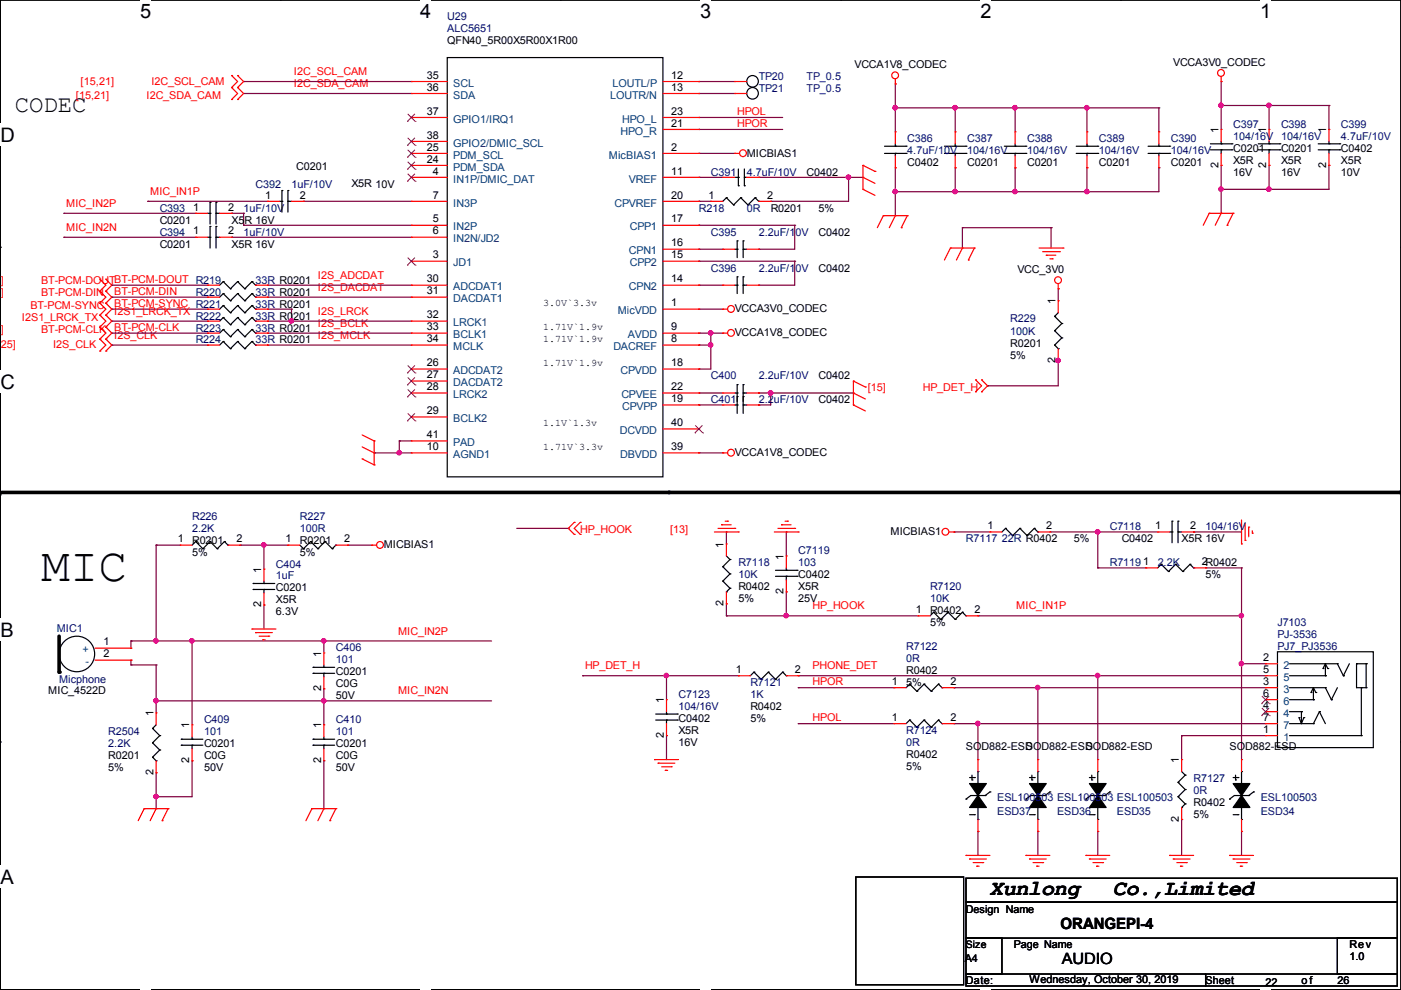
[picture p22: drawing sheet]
<svg xmlns="http://www.w3.org/2000/svg" width="297mm" height="210mm" viewBox="0 0 297 210" stroke-linecap="round" stroke-linejoin="round" font-family="sans-serif">
<defs><g id="words">
<text font-size="10.2" x="8.7" y="123.2">MIC</text>
<text font-size="5.1" x="3.1" y="23.7">CODEC</text>
<g font-size="4.6">
<text x="209.9" y="189.8">Xunlong</text>
<text x="236" y="189.8">Co.,Limited</text>
</g>
<g font-size="4.2">
<text x="29.7" y="3.9">5</text>
<text x="89.1" y="3.9">4</text>
<text x="148.4" y="3.9">3</text>
<text x="207.9" y="3.9">2</text>
<text x="267.2" y="3.9">1</text>
<text x=".1" y="30.1">D</text>
<text x=".1" y="82.5">C</text>
<text x=".1" y="135">B</text>
<text x=".1" y="187.4">A</text>
</g>
<g font-size="3.3">
<text x="224.9" y="196.9">ORANGEPI-4</text>
<text x="225.1" y="204.4">AUDIO</text>
</g>
<g font-size="2.3" fill="#00007f">
<text x="94.8" y="4.2">U29</text>
<text x="94.8" y="6.8">ALC5651</text>
<text x="160.9" y="16.9">TP20</text>
<text x="171" y="16.9">TP_0.5</text>
<text x="160.9" y="19.5">TP21</text>
<text x="171" y="19.5">TP_0.5</text>
<text x="261.5" y="27.1">C397</text>
<text x="261.5" y="29.6">104/16V 104/16V</text>
<text x="271.6" y="27.1">C398</text>
<text x="284.3" y="27.1">C399</text>
<text x="284.3" y="29.6">4.7uF/10V</text>
<text x="192.4" y="30.2">C386</text>
<text x="192.4" y="32.7">4.7uF/10V</text>
<text x="205.1" y="30.2">C387</text>
<text x="205.1" y="32.7">104/16V</text>
<text x="217.8" y="30.2">C388</text>
<text x="217.8" y="32.7">104/16V</text>
<text x="233" y="30.2">C389</text>
<text x="233" y="32.7">104/16V</text>
<text x="248.2" y="30.2">C390</text>
<text x="248.2" y="32.7">104/16V</text>
<text x="54.2" y="39.8">C392</text>
<text x="61.8" y="39.8">1uF/10V</text>
<text x="150.7" y="37.3">C391</text>
<text x="158.3" y="37.3">4.7uF/10V</text>
<text x="33.9" y="44.9">C393</text>
<text x="51.6" y="44.9">1uF/10V</text>
<text x="148.2" y="44.9">R218</text>
<text x="158.3" y="44.9">0R</text>
<text x="33.9" y="50">C394</text>
<text x="51.6" y="50">1uF/10V</text>
<text x="150.7" y="50">C395</text>
<text x="160.9" y="50">2.2uF/10V</text>
<text x="150.7" y="57.6">C396</text>
<text x="160.9" y="57.6">2.2uF/10V</text>
<text x="41.5" y="62.7">R220</text>
<text x="54.2" y="60.1">33R R0201</text>
<text x="54.2" y="62.7">33R R0201</text>
<text x="54.2" y="65.2">33R R0201</text>
<text x="41.5" y="70.3">R223</text>
<text x="41.5" y="67.7">R222</text>
<text x="54.2" y="70.3">33R R0201</text>
<text x="54.2" y="67.7">33R R0201</text>
<text x="214.2" y="68.3">R229</text>
<text x="214.2" y="71">100K</text>
<text x="41.5" y="72.8">R224</text>
<text x="54.2" y="72.8">33R R0201</text>
<text x="150.7" y="80.4">C400</text>
<text x="160.9" y="80.4">2.2uF/10V</text>
<text x="150.7" y="85.5">C401</text>
<text x="160.9" y="85.5">2.2uF/10V</text>
<text x="40.7" y="110.2">R226</text>
<text x="40.7" y="112.7">2.2K</text>
<text x="63.6" y="110.2">R227</text>
<text x="63.6" y="112.7">100R</text>
<text x="235.3" y="112.5">C7118</text>
<text x="255.6" y="112.5">104/16V</text>
<text x="169.2" y="117.5">C7119</text>
<text x="204.8" y="115">R7117 22R R0402</text>
<text x="58.5" y="120.3">C404</text>
<text x="58.5" y="122.9">1uF</text>
<text x="156.5" y="120.1">R7118</text>
<text x="156.5" y="122.6">10K</text>
<text x="169.2" y="120.1">103</text>
<text x="197.2" y="125.2">R7120</text>
<text x="235.3" y="120.1">R7119</text>
<text x="245.4" y="120.1">2.2K</text>
<text x="197.2" y="127.7">10K</text>
<text x="12" y="134">MIC1</text>
<text x="192.1" y="137.9">R7122</text>
<text x="270.8" y="132.8">J7103</text>
<text x="270.8" y="135.3">PJ-3536</text>
<text x="270.8" y="137.9">PJ7_PJ3536</text>
<text x="71.2" y="138.1">C406</text>
<text x="71.2" y="140.6">101</text>
<text x="192.1" y="140.4">0R</text>
<text x="12.5" y="144.7">Micphone</text>
<text x="143.8" y="148">C7123</text>
<text x="159.1" y="145.5">R7121</text>
<text x="159.1" y="148">1K</text>
<text x="22.9" y="155.9">R2504</text>
<text x="43.3" y="153.3">C409</text>
<text x="43.3" y="155.9">101</text>
<text x="71.2" y="153.3">C410</text>
<text x="71.2" y="155.9">101</text>
<text x="143.8" y="150.6">104/16V</text>
<text x="192.1" y="155.6">R7124</text>
<text x="22.9" y="158.4">2.2K</text>
<text x="192.1" y="158.2">0R</text>
<text x="253.1" y="165.8">R7127</text>
<text x="211.4" y="172.9">ESD37</text>
<text x="211.4" y="169.9">ESL100503 ESL100503 ESL100503</text>
<text x="224.1" y="172.9">ESD36</text>
<text x="236.8" y="172.9">ESD35</text>
<text x="253.1" y="168.3">0R</text>
<text x="267.3" y="172.9">ESD34</text>
<text x="267.3" y="169.9">ESL100503</text>
</g>
<g font-size="2.3">
<text x="94.8" y="9.3">QFN40_5R00X5R00X1R00</text>
<text x="90.5" y="16.7">35</text>
<text x="142.3" y="16.7">12</text>
<text x="181.2" y="14.4">VCCA1V8_CODEC</text>
<text x="248.8" y="13.9">VCCA3V0_CODEC</text>
<text x="90.5" y="19.2">36</text>
<text x="142.3" y="19.2">13</text>
<text x="90.5" y="24.3">37</text>
<text x="90.5" y="29.4">38</text>
<text x="142.3" y="26.9">21</text>
<text x="142.3" y="24.3">23</text>
<text x="258.3" y="28.2" transform="rotate(-90 258.3 28.2)">1</text>
<text x="268.5" y="28.2" transform="rotate(-90 268.5 28.2)">1</text>
<text x="281.2" y="28.2" transform="rotate(-90 281.2 28.2)">1</text>
<text x="62.8" y="36">C0201</text>
<text x="90.5" y="34.5">24</text>
<text x="90.5" y="31.9">25</text>
<text x="142.3" y="31.9">2</text>
<text x="158.3" y="33.2">MICBIAS1</text>
<text x="192.4" y="35.2">C0402</text>
<text x="205.1" y="35.2">C0201</text>
<text x="217.8" y="35.2">C0201</text>
<text x="233" y="35.2">C0201</text>
<text x="248.2" y="35.2">C0201</text>
<text x="258.3" y="35.6" transform="rotate(-90 258.3 35.6)">2</text>
<text x="261.5" y="32.2">C0201</text>
<text x="261.5" y="34.7">X5R</text>
<text x="268.5" y="35.6" transform="rotate(-90 268.5 35.6)">2</text>
<text x="271.6" y="32.2">C0201</text>
<text x="271.6" y="34.7">X5R</text>
<text x="281.2" y="35.6" transform="rotate(-90 281.2 35.6)">2</text>
<text x="284.3" y="32.2">C0402</text>
<text x="284.3" y="34.7">X5R</text>
<text x="74.5" y="39.6">X5R 10V</text>
<text x="91.8" y="37">4</text>
<text x="142.3" y="37">11</text>
<text x="171" y="37.3">C0402</text>
<text x="261.5" y="37.3">16V</text>
<text x="271.6" y="37.3">16V</text>
<text x="284.3" y="37.3">10V</text>
<text x="33.9" y="47.4">C0201</text>
<text x="41" y="44.6">1</text>
<text x="48.3" y="44.6">2</text>
<text x="49.1" y="47.4">X5R 16V</text>
<text x="56.2" y="42.1">1</text>
<text x="63.6" y="42.1">2</text>
<text x="91.8" y="47.2">5</text>
<text x="91.8" y="42.1">7</text>
<text x="142.3" y="47.2">17</text>
<text x="142.3" y="42.1">20</text>
<text x="150.2" y="42.1">1</text>
<text x="162.6" y="42.1">2</text>
<text x="163.4" y="44.9">R0201</text>
<text x="173.6" y="44.9">5%</text>
<text x="33.9" y="52.5">C0201</text>
<text x="41" y="49.7">1</text>
<text x="48.3" y="49.7">2</text>
<text x="49.1" y="52.5">X5R 16V</text>
<text x="91.8" y="49.7">6</text>
<text x="142.3" y="52.3">16</text>
<text x="173.6" y="50">C0402</text>
<text x="90.5" y="59.9">30</text>
<text x="91.8" y="54.8">3</text>
<text x="142.3" y="59.9">14</text>
<text x="142.3" y="54.8">15</text>
<text x="173.6" y="57.6">C0402</text>
<text x="215.7" y="57.8">VCC_3V0</text>
<text x="90.5" y="62.4">31</text>
<text x="142.3" y="65">1</text>
<text x="223.8" y="64.5" transform="rotate(-90 223.8 64.5)">1</text>
<text x="90.5" y="67.5">32</text>
<text x="90.5" y="70">33</text>
<text x="142.3" y="70">9</text>
<text x="155.8" y="66.2">VCCA3V0_CODEC</text>
<text x="155.8" y="71.3">VCCA1V8_CODEC</text>
<text x="90.5" y="77.7">26</text>
<text x="90.5" y="72.6">34</text>
<text x="142.3" y="72.6">8</text>
<text x="142.3" y="77.7">18</text>
<text x="214.2" y="73.6">R0201</text>
<text x="214.2" y="76.1">5%</text>
<text x="223.8" y="77" transform="rotate(-90 223.8 77)">2</text>
<text x="90.5" y="80.2">27</text>
<text x="90.5" y="82.7">28</text>
<text x="142.3" y="82.7">22</text>
<text x="173.6" y="80.4">C0402</text>
<text x="90.5" y="87.8">29</text>
<text x="142.3" y="85.3">19</text>
<text x="173.6" y="85.5">C0402</text>
<text x="90.5" y="95.4">10</text>
<text x="90.5" y="92.9">41</text>
<text x="142.3" y="95.4">39</text>
<text x="142.3" y="90.4">40</text>
<text x="155.8" y="96.7">VCCA1V8_CODEC</text>
<text x="188.8" y="113.5">MICBIAS1</text>
<text x="209.4" y="112.2">1</text>
<text x="221.8" y="112.2">2</text>
<text x="244.9" y="112.2">1</text>
<text x="252.3" y="112.2">2</text>
<text x="37.7" y="115">1</text>
<text x="40.7" y="115.2">R0201</text>
<text x="40.7" y="117.8">5%</text>
<text x="50.1" y="115">2</text>
<text x="60.5" y="115">1</text>
<text x="63.6" y="115.2">R0201</text>
<text x="63.6" y="117.8">5%</text>
<text x="73" y="115">2</text>
<text x="81.4" y="116.3">MICBIAS1</text>
<text x="153.4" y="116.1" transform="rotate(-90 153.4 116.1)">1</text>
<text x="166.1" y="118.6" transform="rotate(-90 166.1 118.6)">1</text>
<text x="227.7" y="115">5%</text>
<text x="237.8" y="115">C0402</text>
<text x="242.4" y="119.8">1</text>
<text x="250.5" y="115">X5R 16V</text>
<text x="254.8" y="119.8">2R0402</text>
<text x="55.4" y="121.4" transform="rotate(-90 55.4 121.4)">1</text>
<text x="58.5" y="125.4">C0201</text>
<text x="156.5" y="125.2">R0402</text>
<text x="166.1" y="126" transform="rotate(-90 166.1 126)">2</text>
<text x="169.2" y="122.6">C0402</text>
<text x="169.2" y="125.2">X5R</text>
<text x="255.6" y="122.6">5%</text>
<text x="55.4" y="128.8" transform="rotate(-90 55.4 128.8)">2</text>
<text x="58.5" y="127.9">X5R</text>
<text x="58.5" y="130.5">6.3V</text>
<text x="153.4" y="128.5" transform="rotate(-90 153.4 128.5)">2</text>
<text x="156.5" y="127.7">5%</text>
<text x="169.2" y="127.7">25V</text>
<text x="194.1" y="130">1</text>
<text x="197.2" y="130.2">R0402</text>
<text x="206.6" y="130">2</text>
<text x="21.9" y="136.8">1</text>
<text x="197.2" y="132.8">5%</text>
<text x="21.9" y="139.4">2</text>
<text x="68.1" y="139.2" transform="rotate(-90 68.1 139.2)">1</text>
<text x="71.2" y="143.2">C0201</text>
<text x="156" y="142.7">1</text>
<text x="168.5" y="142.7">2</text>
<text x="192.1" y="142.9">R0402</text>
<text x="267.8" y="140.1">2</text>
<text x="267.8" y="142.7">5</text>
<text x="10.2" y="147.2">MIC_4522D</text>
<text x="68.1" y="146.6" transform="rotate(-90 68.1 146.6)">2</text>
<text x="71.2" y="145.7">C0G</text>
<text x="71.2" y="148.3">50V</text>
<text x="140.7" y="149.1" transform="rotate(-90 140.7 149.1)">1</text>
<text x="189.1" y="145.2">1</text>
<text x="192.1" y="145.5">5%</text>
<text x="201.5" y="145.2">2</text>
<text x="267.8" y="145.2">3</text>
<text x="267.8" y="147.8">6</text>
<text x="32.5" y="151.9" transform="rotate(-90 32.5 151.9)">1</text>
<text x="40.1" y="154.4" transform="rotate(-90 40.1 154.4)">1</text>
<text x="68.1" y="154.4" transform="rotate(-90 68.1 154.4)">1</text>
<text x="143.8" y="153.1">C0402</text>
<text x="143.8" y="155.6">X5R</text>
<text x="159.1" y="150.6">R0402</text>
<text x="159.1" y="153.1">5%</text>
<text x="189.1" y="152.8">1</text>
<text x="201.5" y="152.8">2</text>
<text x="267.8" y="155.4">1</text>
<text x="267.8" y="152.8">7</text>
<text x="267.8" y="150.3">4</text>
<text x="22.9" y="161">R0201</text>
<text x="40.1" y="161.8" transform="rotate(-90 40.1 161.8)">2</text>
<text x="43.3" y="158.4">C0201</text>
<text x="43.3" y="161">C0G</text>
<text x="68.1" y="161.8" transform="rotate(-90 68.1 161.8)">2</text>
<text x="71.2" y="158.4">C0201</text>
<text x="71.2" y="161">C0G</text>
<text x="140.7" y="156.5" transform="rotate(-90 140.7 156.5)">2</text>
<text x="143.8" y="158.2">16V</text>
<text x="192.1" y="160.7">R0402</text>
<text x="204.8" y="158.9">SOD882-ESD</text>
<text x="217.5" y="158.9">SOD882-ESD</text>
<text x="230.2" y="158.9">SOD882-ESD</text>
<text x="249.9" y="161.8" transform="rotate(-90 249.9 161.8)">1</text>
<text x="260.7" y="158.9">SOD882-ESD</text>
<text x="22.9" y="163.5">5%</text>
<text x="32.5" y="164.4" transform="rotate(-90 32.5 164.4)">2</text>
<text x="43.3" y="163.5">50V</text>
<text x="71.2" y="163.5">50V</text>
<text x="192.1" y="163.3">5%</text>
<text x="253.1" y="170.9">R0402</text>
<text x="253.1" y="173.4">5%</text>
<text x="249.9" y="174.3" transform="rotate(-90 249.9 174.3)">2</text>
<text x="204.8" y="193.5">Design Name</text>
<text x="204.6" y="203.9">A4</text>
<text x="215" y="201.1">Page Name</text>
<text x="286.1" y="201.1">Rev</text>
<text x="286.1" y="203.6">1.0</text>
<text x="204.8" y="208.7">Date:</text>
<text x="218.3" y="208.5">Wednesday, October 30, 2019</text>
<text x="255.6" y="208.7">Sheet</text>
<text x="268.3" y="209">22</text>
<text x="275.9" y="208.7">o f</text>
<text x="283.5" y="208.7">26</text>
</g>
<g font-size="2.3" fill="#f00">
<text x="17.1" y="18">[15,21]</text>
<text x="32.1" y="18">I2C_SCL_CAM</text>
<text x="62.3" y="15.9">I2C_SCL_CAM</text>
<text x="16.1" y="21">[15,21]</text>
<text x="31.1" y="21">I2C_SDA_CAM</text>
<text x="62.3" y="18.5">I2C_SDA_CAM</text>
<text x="156.3" y="24.4">HPOL</text>
<text x="156.3" y="26.9">HPOR</text>
<text x="31.8" y="41.3">MIC_IN1P</text>
<text x="14.1" y="43.9">MIC_IN2P</text>
<text x="14.1" y="49">MIC_IN2N</text>
<text x="67.4" y="59.1">I2S_ADCDAT</text>
<text x=".2" y="60.1">]</text>
<text x=".2" y="62.7">]</text>
<text x="6.4" y="65.5">BT-PCM-SYNC</text>
<text x="8.7" y="60.1">BT-PCM-DOUTBT-PCM-DOUT R219</text>
<text x="8.7" y="62.7">BT-PCM-DIN</text>
<text x="24.2" y="62.5">BT-PCM-DIN</text>
<text x="24.2" y="65">BT-PCM-SYNC R221</text>
<text x="67.4" y="61.7">I2S_DACDAT</text>
<text x=".2" y="70.5">]</text>
<text x="4.7" y="68">I2S1_LRCK_TX</text>
<text x="8.7" y="70.5">BT-PCM-CLK</text>
<text x="24.2" y="66.7">I2S1_LRCK_TX</text>
<text x="24.2" y="71.8">I2S_CLK</text>
<text x="24.2" y="70.1">BT-PCM-CLK</text>
<text x="67.4" y="71.8">I2S_MCLK</text>
<text x="67.4" y="69.3">I2S_BCLK</text>
<text x="67.4" y="66.7">I2S_LRCK</text>
<text x="-.5" y="73.8">,25]</text>
<text x="11.3" y="73.8">I2S_CLK</text>
<text x="184" y="83">[15]</text>
<text x="195.7" y="83">HP_DET_H</text>
<text x="123" y="113">HP_HOOK</text>
<text x="142.1" y="113">[13]</text>
<text x="172.3" y="129.2">HP_HOOK</text>
<text x="215.5" y="129.2">MIC_IN1P</text>
<text x="84.4" y="134.5">MIC_IN2P</text>
<text x="124" y="141.9">HP_DET_H</text>
<text x="172.3" y="141.9">PHONE_DET</text>
<text x="84.4" y="147.2">MIC_IN2N</text>
<text x="172.3" y="145.3">HPOR</text>
<text x="172.3" y="152.9">HPOL</text>
</g>
<g font-size="2.3" fill="#003f7f">
<text x="96.1" y="18.4">SCL</text>
<text x="96.1" y="20.9">SDA</text>
<text x="129.4" y="20.9">LOUTR/N</text>
<text x="129.9" y="18.4">LOUTL/P</text>
<text x="96.1" y="26">GPIO1/IRQ1</text>
<text x="131.6" y="28.5">HPO_R</text>
<text x="131.9" y="26">HPO_L</text>
<text x="96.1" y="33.6">PDM_SCL</text>
<text x="96.1" y="31.1">GPIO2/DMIC_SCL</text>
<text x="129.1" y="33.6">MicBIAS1</text>
<text x="96.1" y="38.7">IN1P/DMIC_DAT</text>
<text x="96.1" y="36.2">PDM_SDA</text>
<text x="133.3" y="38.7">VREF</text>
<text x="96.1" y="43.8">IN3P</text>
<text x="130.3" y="43.8">CPVREF</text>
<text x="96.1" y="48.9">IN2P</text>
<text x="96.1" y="51.4">IN2N/JD2</text>
<text x="133.3" y="53.9">CPN1</text>
<text x="133.5" y="48.9">CPP1</text>
<text x="96.1" y="56.5">JD1</text>
<text x="133.5" y="56.5">CPP2</text>
<text x="96.1" y="61.6">ADCDAT1</text>
<text x="96.1" y="64.1">DACDAT1</text>
<text x="133.3" y="61.6">CPN2</text>
<text x="96.1" y="69.2">LRCK1</text>
<text x="96.1" y="71.7">BCLK1</text>
<text x="131" y="66.6">MicVDD</text>
<text x="133.1" y="71.7">AVDD</text>
<text x="96.1" y="74.3">MCLK</text>
<text x="130" y="74.3">DACREF</text>
<text x="96.1" y="79.3">ADCDAT2</text>
<text x="96.1" y="81.9">DACDAT2</text>
<text x="131.6" y="79.3">CPVDD</text>
<text x="96.1" y="84.4">LRCK2</text>
<text x="96.1" y="89.5">BCLK2</text>
<text x="131.7" y="84.4">CPVEE</text>
<text x="131.9" y="87">CPVPP</text>
<text x="96.1" y="94.6">PAD</text>
<text x="131.4" y="92">DCVDD</text>
<text x="96.1" y="97.1">AGND1</text>
<text x="131.5" y="97.1">DBVDD</text>
<text x="17.5" y="138.5">+</text>
<text x="18.1" y="141.1">-</text>
<text x="272.1" y="141.8">2</text>
<text x="272.1" y="146.9">3</text>
<text x="272.1" y="144.4">5</text>
<text x="272.1" y="149.5">6</text>
<text x="272.1" y="154.5">7</text>
<text x="272.1" y="152">4</text>
<text x="272.1" y="157.1">1</text>
</g>
<text font-size="2.2" x="204.8" y="201">Size</text>
<g font-size="2.1">
<text x="115.1" y="64.9">3.0V`3.3v</text>
<text x="115.1" y="69.9">1.71V`1.9v</text>
<text x="115.1" y="72.5">1.71V`1.9v</text>
<text x="115.1" y="77.6">1.71V`1.9v</text>
<text x="115.1" y="90.3">1.1V`1.3v</text>
<text x="115.1" y="95.3">1.71V`3.3v</text>
</g>
</g></defs>
<path d="M.1 0h296.9v209.8h-296.9z" fill="none" stroke="#000" stroke-width=".25"/>
<g fill="#fff">
<path d="M29.7 0h2.3v4.8h-2.3z"/>
<path d="M29.7 209.8h2.3v.2h-2.3z"/>
</g>
<path d="M59.4 0h.1M59.4 209.8h.1" fill="none" stroke="#000" stroke-width=".25"/>
<g fill="#fff">
<path d="M89.1 0h2.3v4.8h-2.3z"/>
<path d="M89.1 209.8h2.3v.2h-2.3z"/>
</g>
<path d="M118.8 0h.1M118.8 209.8h.1" fill="none" stroke="#000" stroke-width=".25"/>
<g fill="#fff">
<path d="M148.4 0h2.3v4.8h-2.3z"/>
<path d="M148.4 209.8h2.3v.2h-2.3z"/>
</g>
<path d="M178.2 0h.1M178.2 209.8h.1" fill="none" stroke="#000" stroke-width=".25"/>
<g fill="#fff">
<path d="M207.9 0h2.2v4.8h-2.2z"/>
<path d="M207.9 209.8h2.2v.2h-2.2z"/>
</g>
<path d="M237.6 0h.1M237.6 209.8h.1" fill="none" stroke="#000" stroke-width=".25"/>
<g fill="#fff">
<path d="M267.2 0h2.3v4.8h-2.3z"/>
<path d="M267.2 209.8h2.3v.2h-2.3z"/>
<path d="M.1 26.2h2.9v4.7h-2.9z"/>
<path d="M.1 78.6h2.9v4.7h-2.9z"/>
</g>
<path d="M.1 52.4h.1M297 52.4h.1" fill="none" stroke="#000" stroke-width=".25"/>
<path d="M.1 131.1h2.7v4.7h-2.7z" fill="#fff"/>
<path d="M.1 104.9h.1M297 104.9h.1" fill="none" stroke="#000" stroke-width=".25"/>
<path d="M.1 183.5h2.7v4.7h-2.7z" fill="#fff"/>
<g fill="none" stroke="#000" stroke-width=".25">
<path d="M94.8 12.2h45.7v88.9h-45.7zM155.8 37.6h.7M156.5 39.4h.1M156.5 37.6h.1M156.5 35.8v3.6M157.8 37.6h.1M157.8 39.4h.1M157.8 37.6h.5M157.8 35.8v3.6M187.5 32.5h4.6M187.5 31h4.6M189.8 31h.1"/>
<path d="M189.8 32.5h.1M189.8 30.5v.5M189.8 32.5v.5M192.1 32.5h.1M192.1 31h.1M200.2 32.5h4.6M200.2 31h4.6M202.5 31h.1M202.5 32.5h.1M202.5 30.5v.5M202.5 32.5v.5M204.8 32.5h.1"/>
<path d="M204.8 31h.1M212.9 32.5h4.6M212.9 31h4.6M215.2 31h.1M215.2 32.5h.1M215.2 30.5v.5M215.2 32.5v.5M217.5 32.5h.1M217.5 31h.1M228.2 32.5h4.5M228.2 31h4.5M230.5 31h.1"/>
<path d="M230.5 32.5h.1M230.5 30.5v.5M230.5 32.5v.5M232.7 32.5h.1M232.7 31h.1M243.4 32.5h4.6M243.4 31h4.6M245.7 31h.1M245.7 32.5h.1M245.7 30.5v.5M245.7 32.5v.5M248 32.5h.1"/>
<path d="M248 31h.1M256.6 31.8h4.6M256.6 30.5h4.6M258.9 30.5h.1M258.9 31.8h.1M258.9 30v.5M258.9 31.8v.7M261.2 31.8h.1M261.2 30.5h.1M266.8 31.8h4.6M266.8 30.5h4.6M269.1 30.5h.1"/>
<path d="M269.1 31.8h.1M269.1 30v.5M269.1 31.8v.7M271.4 31.8h.1M271.4 30.5h.1M279.5 31.8h4.6M279.5 30.5h4.6M281.8 30.5h.1M281.8 31.8h.1M281.8 30v.5M281.8 31.8v.7M284.1 31.8h.1"/>
<path d="M284.1 30.5h.1M44 45.2h.5M44 50.3h.5M44.5 45.2h.1M44.5 42.9h.1M44.5 50.3h.1M44.5 48h.1M44.5 42.9v4.6M44.5 48v4.6M45.8 42.9h.1M45.8 45.2h.1M45.8 48h.1"/>
<path d="M45.8 50.3h.1M45.8 45.2h.8M45.8 42.9v4.6M45.8 48v4.6M45.8 50.3h.8M47.3 59.7h.1M47.3 59.7l-.7 .8M47.3 59.7l1.6 1.5M50.4 59.7h.1M50.4 59.7l-1.5 1.5M50.4 59.7l1.5 1.5M53.4 59.7h.1"/>
<path d="M53.4 59.7l-1.5 1.5M53.4 59.7l.8 .8M59.3 42.7h.5M59.8 42.7h.1M59.8 40.4h.1M59.8 40.4v4.6M61 40.4h.1M61 42.7h.1M61 42.7h.8M61 40.4v4.6M154 41.9h.1M154 41.9l-.8 .8"/>
<path d="M154 41.9l1.5 1.5M155.5 43.4h.1M155.8 52.8h.5M156.3 52.8h.1M156.3 51.1h.1M156.3 58.7h.1M156.3 51.1v3.5M156.3 58.7v3.5M157.1 41.9h.1M157.1 41.9l-1.6 1.5M157.1 41.9l1.5 1.5M157.6 51.1h.1"/>
<path d="M157.6 52.8h.1M157.6 58.7h.1M157.6 52.8h.7M157.6 51.1v3.5M157.6 58.7v3.5M158.6 43.4h.1M160.1 41.9h.1M160.1 41.9l-1.5 1.5M160.1 41.9l.8 .8M160.9 42.7h.1M47.3 69.9h.1M47.3 67.3h.1"/>
<path d="M47.3 62.2h.1M47.3 64.8h.1M47.3 72.4h.1M47.3 69.9l-.7 .7M47.3 69.9l1.6 1.5M47.3 67.3l-.7 .8M47.3 67.3l1.6 1.5M47.3 62.2l-.7 .8M47.3 62.2l1.6 1.6M47.3 64.8l-.7 .7M47.3 64.8l1.6 1.5M47.3 72.4l-.7 .8"/>
<path d="M47.3 72.4l1.6 1.5M48.9 71.4h.1M48.9 61.2h.1M48.9 68.8h.1M48.9 63.8h.1M48.9 66.3h.1M48.9 73.9h.1M50.4 69.9h.1M50.4 67.3h.1M50.4 62.2h.1M50.4 64.8h.1M50.4 72.4h.1"/>
<path d="M50.4 69.9l-1.5 1.5M50.4 69.9l1.5 1.5M50.4 67.3l-1.5 1.5M50.4 67.3l1.5 1.5M50.4 62.2l-1.5 1.6M50.4 62.2l1.5 1.6M50.4 64.8l-1.5 1.5M50.4 64.8l1.5 1.5M50.4 72.4l-1.5 1.5M50.4 72.4l1.5 1.5M51.9 71.4h.1M51.9 61.2h.1"/>
<path d="M51.9 68.8h.1M51.9 63.8h.1M51.9 66.3h.1M51.9 73.9h.1M53.4 69.9h.1M53.4 67.3h.1M53.4 62.2h.1M53.4 64.8h.1M53.4 72.4h.1M53.4 69.9l-1.5 1.5M53.4 69.9l.8 .7M53.4 67.3l-1.5 1.5"/>
<path d="M53.4 67.3l.8 .8M53.4 62.2l-1.5 1.6M53.4 62.2l.8 .8M53.4 64.8l-1.5 1.5M53.4 64.8l.8 .7M53.4 72.4l-1.5 1.5M53.4 72.4l.8 .8M54.2 70.6h.1M54.2 60.5h.1M54.2 68.1h.1M54.2 63h.1M54.2 65.5h.1"/>
<path d="M54.2 73.2h.1M155.8 60.5h.5M156.3 60.5h.1M157.6 60.5h.1M157.6 60.5h.7M223.6 67.1h.1M223.6 70.1h.1M223.6 73.2h.1M223.6 67.1l1.5 1.5M223.6 70.1l1.5 1.5M223.6 73.2l.8 .7M224.4 73.9h.1"/>
<path d="M224.4 66.3l-.8 .8M225.1 68.6h.1M225.1 71.6h.1M225.1 68.6l-1.5 1.5M225.1 71.6l-1.5 1.6M155.8 85.9h.5M155.8 83.3h.5M156.3 85.9h.1M156.3 84.1h.1M156.3 83.3h.1M156.3 81.5h.1M156.3 81.5v6.1"/>
<path d="M157.6 84.1h.1M157.6 85.9h.1M157.6 81.5h.1M157.6 83.3h.1M157.6 81.5v6.1M157.6 85.9h.7M157.6 83.3h.7M41.5 114.8h.1M41.5 114.8l-.8 .8M41.5 114.8l1.5 1.5M43 116.3h.1M44.5 114.8h.1"/>
<path d="M44.5 114.8l-1.5 1.5M44.5 114.8l1.6 1.5M46.1 116.3h.1M47.6 114.8h.1M47.6 114.8l-1.5 1.5M47.6 114.8l.7 .8M48.3 115.6h.1M63.6 115.6l.7 .7M64.3 116.3h.1M65.9 114.8h.1M65.9 114.8l-1.6 1.5M65.9 114.8l1.5 1.5"/>
<path d="M67.4 116.3h.1M68.9 114.8h.1M68.9 114.8l-1.5 1.5M68.9 114.8l1.5 1.5M70.4 116.3h.1M71.2 115.6h.1M71.2 115.6l-.8 .7M154 117.9l.8 .7M154.8 118.6h.1M154.8 118.6l-1.6 1.6M213.2 112h.1M213.2 112l-.8 .8"/>
<path d="M213.2 112l1.5 1.6M214.7 113.6h.1M216.2 112h.1M216.2 112l-1.5 1.6M216.2 112l1.6 1.6M217.8 113.6h.1M219.3 112h.1M219.3 112l-1.5 1.6M219.3 112l.7 .8M220 112.8h.1M246.2 119.6h.1M246.2 119.6l-.8 .8"/>
<path d="M246.2 119.6l1.5 1.6M248 112.8h.5M248.5 112.8h.1M248.5 110.5h.1M248.5 110.5v4.6M249.3 119.6h.1M249.3 119.6l-1.6 1.6M249.3 119.6l1.5 1.6M249.8 110.5h.1M249.8 112.8h.1M249.8 112.8h.7M249.8 110.5v4.6"/>
<path d="M252.3 119.6h.1M252.3 119.6l-1.5 1.6M252.3 119.6l.8 .8M53.7 125h.1M53.7 123.7h.1M53.7 125h4.6M53.7 123.7h4.6M56 123.7h.1M56 125h.1M56 123.2v.5M56 125v.7M153.2 120.2h.1"/>
<path d="M153.2 123.2h.1M153.2 120.2l1.6 1.5M153.2 123.2l1.6 1.5M154 125.5h.1M154.8 121.7h.1M154.8 124.7h.1M154.8 121.7l-1.6 1.5M154.8 124.7l-.8 .8M164.4 122.2h4.6M164.4 120.9h4.6M166.7 120.9h.1M166.7 122.2h.1"/>
<path d="M166.7 120.4v.5M166.7 122.2v.8M169 122.2h.1M169 120.9h.1M198 129.8h.1M198 129.8l-.8 .8M198 129.8l1.5 1.5M199.5 131.3h.1M201 129.8h.1M201 129.8l-1.5 1.5M201 129.8l1.5 1.5M202.5 131.3h.1"/>
<path d="M204 129.8h.1M204 129.8l-1.5 1.5M204 129.8l.8 .8M204.8 130.6h.1M247.7 121.2h.1M250.8 121.2h.1M253.1 120.4h.1M270.8 138.2h20.4v20.3h-20.4zM.1 157.3h.1M32.3 154.4h.1M32.3 157.5h.1M32.3 154.4l1.6 1.6"/>
<path d="M32.3 157.5l1.6 1.5M33.1 153.7l-.8 .7M33.9 156h.1M33.9 159h.1M33.9 156l-1.6 1.5M33.9 159l-1.6 1.5M38.4 158h.1M38.4 156.7h.1M38.4 158h4.6M38.4 156.7h4.6M40.7 156.7h.1M40.7 158h.1"/>
<path d="M40.7 156.2v.5M40.7 158v.8M66.4 158h.1M66.4 156.7h.1M66.4 142.8h.1M66.4 141.5h.1M66.4 158h4.6M66.4 156.7h4.6M66.4 142.8h4.6M66.4 141.5h4.6M68.7 156.7h.1M68.7 158h.1"/>
<path d="M68.7 141.5h.1M68.7 142.8h.1M68.7 141v.5M68.7 142.8v.7M68.7 156.2v.5M68.7 158v.8M139 152.7h4.6M139 151.4h4.6M141.3 151.4h.1M141.3 152.7h.1M141.3 150.9v.5M141.3 152.7v.7"/>
<path d="M143.6 152.7h.1M143.6 151.4h.1M159.9 142.5h.1M159.9 142.5l-.8 .8M159.9 142.5l1.5 1.5M161.4 144h.1M162.9 142.5h.1M162.9 142.5l-1.5 1.5M162.9 142.5l1.5 1.5M164.4 144h.1M165.9 142.5h.1M165.9 142.5l-1.5 1.5"/>
<path d="M165.9 142.5l.8 .8M166.7 143.3h.1M192.9 152.7h.1M192.9 145h.1M192.9 152.7l-.8 .7M192.9 152.7l1.5 1.5M192.9 145l-.8 .8M192.9 145l1.5 1.6M194.4 154.2h.1M194.4 146.6h.1M195.9 152.7h.1M195.9 145h.1"/>
<path d="M195.9 152.7l-1.5 1.5M195.9 152.7l1.5 1.5M195.9 145l-1.5 1.6M195.9 145l1.5 1.6M197.4 154.2h.1M197.4 146.6h.1M199 152.7h.1M199 145h.1M199 152.7l-1.6 1.5M199 152.7l.7 .7M199 145l-1.6 1.6M199 145l.7 .8"/>
<path d="M199.7 153.4h.1M199.7 145.8h.1M273.4 153.4h5.1M273.4 150.9h2.5M273.4 148.4h5.1M273.4 145.8h7.6M273.4 143.3h7.6M273.4 140.7h10.1M273.4 156h15.2M275.4 152.2h.1M275.4 152.2l.5 1.2M275.9 150.9h.1"/>
<path d="M275.9 150.9v2.5M276.4 152.2h.1M276.4 152.2l-.5 1.2M278 146.8h.1M278.5 153.4h.1M278.5 148.4h.1M278.5 145.8v2.6M278.5 145.8l-.5 1M278.5 145.8l.5 1M279 146.8h.1M279.7 150.9h.1M279.7 150.9l-1.2 2.5"/>
<path d="M279.7 150.9l1.3 2.5M280.5 141.7h.1M281 145.8h.1M281 143.3h.1M281 145.8l1.3 2.6M281 140.7l-.5 1M281 140.7v2.6M281 140.7l.5 1M281.5 141.7h.1M282.3 148.4h.1M283.5 140.7h.1M283.5 145.8l-1.2 2.6"/>
<path d="M283.5 140.7l1.3 2.6M284.8 143.3h.1M286.1 140.7l-1.3 2.6M287.6 140.7h.1M287.6 140.7v5.1h2M287.6 140.7h2M288.6 156h.1M288.6 145.8h.1M288.6 145.8v10.2M289.6 145.8h.1M289.6 140.7h.1M289.6 140.7v5.1"/>
<path d="M297 157.3h.1M32.3 160.5h.1M32.3 160.5l.8 .8M33.1 161.3h.1M204.8 169.4h.1M205.6 164.9h1M205.6 172.7h1M206.1 166.4h.1M206.1 165.4h.1M206.1 166.4h2.5M206.1 164.4v1M206.6 164.9h.1"/>
<path d="M206.6 172.7h.1M207.3 163.6h.1M207.3 173.8h.1M207.3 163.6v2.5M207.3 171.2v2.6M208.9 168.7h.1M208.9 168.7h-3.1l-1 .7M209.9 167.9h.1M209.9 167.9l-1 .8M217.5 169.4h.1M218.3 164.9h1M218.3 172.7h1"/>
<path d="M218.8 166.4h.1M218.8 165.4h.1M218.8 166.4h2.5M218.8 164.4v1M219.3 164.9h.1M219.3 172.7h.1M220 163.6h.1M220 173.8h.1M220 163.6v2.5M220 171.2v2.6M221.6 168.7h.1M221.6 168.7h-3.1l-1 .7"/>
<path d="M222.6 167.9h.1M222.6 167.9l-1 .8M230.2 169.4h.1M231 164.9h1M231 172.7h1M231.5 166.4h.1M231.5 165.4h.1M231.5 166.4h2.5M231.5 164.4v1M232 164.9h.1M232 172.7h.1M232.7 163.6h.1"/>
<path d="M232.7 173.8h.1M232.7 163.6v2.5M232.7 171.2v2.6M234.3 168.7h.1M234.3 168.7h-3.1l-1 .7M235.3 167.9h.1M235.3 167.9l-1 .8M249.8 165.9h.1M249.8 168.9h.1M249.8 165.9l1.5 1.5M249.8 168.9l1.5 1.5M250.5 171.2h.1"/>
<path d="M250.5 163.6l.8 .8M251.3 164.4h.1M251.3 167.4h.1M251.3 170.4h.1M251.3 164.4l-1.5 1.5M251.3 167.4l-1.5 1.5M251.3 170.4l-.8 .8M260.7 169.4h.1M261.5 164.9h1M261.5 172.7h1M262 166.4h.1M262 165.4h.1"/>
<path d="M262 166.4h2.5M262 164.4v1M262.5 164.9h.1M262.5 172.7h.1M263.2 163.6h.1M263.2 173.8h.1M263.2 163.6v2.5M263.2 171.2v2.6M264.8 168.7h.1M264.8 168.7h-3.1l-1 .7M265.8 167.9h.1M265.8 167.9l-1 .8"/>
<path d="M181.4 185.9h22.9v22.9h-22.9zM204.8 186.2h91.4v5.1h-91.4zM204.8 191.3h91.4v7.6h-91.4zM204.8 198.9h7.6v7.6h-7.6zM283.5 198.9h12.7v7.6h-12.7zM204.8 206.5h50.8v2.6h-50.8zM255.6 206.5h40.6v2.6h-40.6z"/>
<circle cx="159.6" cy="17.2" r="1.23"/>
<circle cx="159.6" cy="19.8" r="1.23"/>
<circle cx="16.3" cy="138.7" r="3.8"/>
</g>
<path d="M.3 104.4h296.5M12.5 134.9v7.6" fill="none" stroke="#000" stroke-width=".76"/>
<g fill="#000">
<circle cx="141.8" cy="104.4" r=".38"/>
<circle cx="296.8" cy="104.4" r=".38"/>
<circle cx="12.5" cy="142.5" r=".38"/>
</g>
<g fill="none" stroke="#7f003f" stroke-width=".25">
<path d="M51.6 19.8h.1M51.6 17.3h.1M51.6 19.8h35.6M51.6 17.3h35.6M148.2 17.3h.1M148.2 19.8h.1M148.2 19.8h7.6M148.2 17.3h7.6M189.8 17.8h.1M189.8 17.8v10.2M258.9 17.3h.1M258.9 17.3v10.1"/>
<path d="M148.2 24.9h.1M148.2 27.4h.1M148.2 32.5h.1M148.2 37.6h.1M148.2 24.9h17.7M148.2 27.4h17.7M148.2 32.5h7.6M148.2 37.6h5M160.9 37.6h.1M160.9 37.6h22.1M179.9 37.6h.1M179.9 37.6v5.1h-16.5"/>
<path d="M189.8 22.9h.1M189.8 35.6h.1M189.8 35.6v10.1M189.8 22.9h55.9M202.5 22.9h.1M202.5 35.6h.1M202.5 22.9v5.1M202.5 35.6v5.1M215.2 35.6h.1M215.2 22.9h.1M215.2 22.9v5.1M215.2 35.6v5.1"/>
<path d="M230.5 35.6h.1M230.5 22.9h.1M230.5 22.9v5.1M230.5 35.6v5.1M245.7 35.6h.1M245.7 22.9h.1M245.7 22.9v5.1M245.7 35.6v5.1h-55.9M258.9 22.4h.1M258.9 35.1h.1M258.9 22.4h22.9M258.9 35.1v10.1"/>
<path d="M269.1 22.4h.1M269.1 35.1h.1M269.1 22.4v5M269.1 35.1v5M281.8 22.4h.1M281.8 35.1h.1M281.8 22.4v5M281.8 35.1v5h-22.9M13.5 45.2h.1M13.5 50.3h.1M13.5 45.2h28M13.5 50.3h28"/>
<path d="M31.3 42.7h.1M31.3 42.7h25.4M49.1 45.2h.1M49.1 50.3h.1M49.1 45.2h2.5M49.1 50.3h38.1M51.6 45.2h.1M51.6 47.8h.1M51.6 45.2v2.6M51.6 47.8h35.6M64.3 42.7h.1M64.3 42.7h22.9"/>
<path d="M148.2 55.4h.1M148.2 52.8h.1M148.2 47.8h.1M148.2 42.7h.1M148.2 47.8h20.3M148.2 55.4h20.3M148.2 52.8h5M148.2 42.7h2.5M160.9 52.8h.1M163.4 42.7h.1M168.5 55.4h.1M168.5 47.8h.1"/>
<path d="M168.5 55.4v5.1h-7.6M168.5 47.8v5h-7.6M189.8 40.7h.1M202.5 40.7h.1M204 48.3h.1M204 48.3h18.8M204 48.3v4.3M215.2 40.7h.1M222.8 48.3h.1M222.8 48.3v4.3M230.5 40.7h.1M258.9 40.1h.1"/>
<path d="M269.1 40.1h.1M23.7 60.5h.1M23.7 63h.1M23.7 65.5h.1M23.7 68.1h.1M23.7 73.2h.1M23.7 70.6h.1M23.7 65.5h20.3M23.7 70.6h20.3M23.7 60.5h20.3M23.7 73.2h20.3M23.7 68.1h20.3"/>
<path d="M23.7 63h20.3M56.7 73.2h.1M56.7 70.6h.1M56.7 63h.1M56.7 60.5h.1M56.7 68.1h.1M56.7 65.5h.1M56.7 65.5h5.1M56.7 70.6h30.5M56.7 60.5h30.5M56.7 73.2h30.5M56.7 68.1h30.5"/>
<path d="M56.7 63h30.5M61.8 68.1h.1M61.8 65.5h.1M61.8 65.5v2.6M148.2 65.5h.1M148.2 70.6h.1M148.2 60.5h.1M148.2 73.2h.1M148.2 78.2h.1M148.2 65.5h5M148.2 70.6h5M148.2 60.5h5"/>
<path d="M148.2 73.2h2.5M150.7 70.6h.1M150.7 73.2h.1M150.7 70.6v7.6h-2.5M160.9 60.5h.1M224.4 61.2h.1M224.4 76.2h.1M224.4 76.5h.1M224.4 61.2v2.6M224.4 76.2v5.6h-15M79.3 96h.1M79.3 96h7.9"/>
<path d="M84.7 93.5h.1M84.7 96h.1M84.7 93.5h2.5M84.7 93.5v2.5M148.2 96h.1M148.2 83.3h.1M148.2 85.9h.1M148.2 96h5M148.2 83.3h5M148.2 85.9h5M160.9 83.3h.1M160.9 85.9h.1"/>
<path d="M160.9 83.3h20M163.4 83.3h.1M163.4 83.3v2.6h-2.5M209.4 81.8h.1M33.1 115.6h.1M33.1 115.6h5.1M33.1 115.6v20.3M50.9 115.6h.1M50.9 115.6h10.1M56 115.6h.1M56 115.6v5.1M73.7 115.6h.1"/>
<path d="M73.7 115.6h5.1M109.6 112h10.9M120.5 112h.1M154 112.8h.1M154 112.8v2.5M166.7 112.8h.1M166.7 112.8v5.1M202.3 112.8h.1M202.3 112.8h7.6M222.6 112.8h22.8M232.7 112.8h.1M232.7 112.8v7.6"/>
<path d="M253.1 112.8h.1M253.1 112.8h10.1M27.8 135.9h.1M27.8 140h.1M27.8 135.9h76.4M27.8 135.9v1.5M27.8 140v1M33.1 135.9h.1M40.7 135.9h.1M40.7 135.9v17.8M56 128.3h.1M56 128.3v5.1"/>
<path d="M68.7 135.9h.1M68.7 135.9v2.5M154 130.6h.1M154 128h.1M154 130.6h40.6M154 128v2.6M166.7 125.5h.1M166.7 130.6h.1M166.7 125.5v5.1M207.3 130.6h.1M207.3 130.6h55.9M232.7 120.4h.1"/>
<path d="M232.7 120.4h10.2M255.6 120.4h.1M255.6 120.4h7.6M263.2 120.4h.1M263.2 130.6h.1M263.2 120.4v40.7M27.8 141h.1M27.8 141h5.3M33.1 148.6h.1M33.1 141h.1M33.1 148.6h71.1M33.1 141v10.1"/>
<path d="M68.7 148.6h.1M68.7 146.1h.1M68.7 146.1v7.6M123.5 143.3h.1M123.5 143.3h33M141.3 156h.1M141.3 143.3h.1M141.3 143.3v5.1M141.3 156v5.1M156.5 143.3h.1M169.2 153.4h.1M169.2 145.8h.1"/>
<path d="M169.2 143.3h.1M169.2 153.4h20.4M169.2 145.8h20.4M169.2 143.3h99.1M202.3 153.4h.1M202.3 145.8h.1M202.3 153.4h66M202.3 145.8h66M207.3 153.4h.1M207.3 153.4v7.7M220 145.8h.1M220 145.8v15.3"/>
<path d="M232.7 143.3h.1M232.7 143.3v17.8M250.5 156h.1M250.5 156v5.1M250.5 156h17.8M263.2 140.7h.1M263.2 140.7h5.1M33.1 168.9h.1M33.1 163.8h.1M33.1 163.8v7.7M40.7 161.3h.1M40.7 161.3v7.6h-7.6"/>
<path d="M68.7 161.3h.1M68.7 161.3v10.2M207.3 176.3h.1M207.3 176.3v5.1M220 176.3h.1M220 176.3v5.1M232.7 176.3h.1M232.7 176.3v5.1M250.5 173.8h.1M250.5 173.8v7.6M263.2 176.3h.1M263.2 176.3v5.1"/>
</g>
<g fill="#f0f" stroke="#f0f" stroke-width=".25">
<circle cx="269" cy="22.3" r=".47"/>
<circle cx="150.7" cy="70.6" r=".47"/>
<circle cx="163.4" cy="83.3" r=".47"/>
<circle cx="179.9" cy="37.6" r=".47"/>
<circle cx="61.8" cy="68" r=".47"/>
<circle cx="84.6" cy="96" r=".47"/>
<circle cx="150.7" cy="73.1" r=".47"/>
<circle cx="189.8" cy="22.8" r=".47"/>
<circle cx="202.5" cy="22.8" r=".47"/>
<circle cx="189.8" cy="40.6" r=".47"/>
<circle cx="230.4" cy="22.8" r=".47"/>
<circle cx="215.2" cy="22.8" r=".47"/>
<circle cx="258.9" cy="22.3" r=".47"/>
<circle cx="40.7" cy="135.9" r=".47"/>
<circle cx="33.1" cy="135.9" r=".47"/>
<circle cx="33.1" cy="148.6" r=".47"/>
<circle cx="68.6" cy="135.9" r=".47"/>
<circle cx="68.6" cy="148.6" r=".47"/>
<circle cx="33.1" cy="168.9" r=".47"/>
<circle cx="55.9" cy="115.5" r=".47"/>
<circle cx="224.3" cy="76.4" r=".47"/>
<circle cx="269" cy="40.1" r=".47"/>
<circle cx="258.9" cy="40.1" r=".47"/>
<circle cx="202.5" cy="40.6" r=".47"/>
<circle cx="230.4" cy="40.6" r=".47"/>
<circle cx="215.2" cy="40.6" r=".47"/>
<circle cx="232.7" cy="112.7" r=".47"/>
<circle cx="263.2" cy="130.5" r=".47"/>
<circle cx="263.2" cy="140.7" r=".47"/>
<circle cx="207.3" cy="153.4" r=".47"/>
<circle cx="220" cy="145.8" r=".47"/>
<circle cx="141.3" cy="143.2" r=".47"/>
<circle cx="166.7" cy="130.5" r=".47"/>
<circle cx="232.7" cy="143.2" r=".47"/>
</g>
<g fill="none" stroke="#f00" stroke-width=".25">
<path d="M49.1 16h.1M49.1 18.6h.1M49.1 16l1.3 1.3-1.3 1.3M49.1 18.6l1.3 1.2-1.3 1.3M50.4 18.6h.1M50.4 16h.1M50.4 16l1.2 1.3-1.2 1.3M50.4 18.6l1.2 1.2-1.2 1.3M87.2 17.3h.1M87.2 19.8h.1M87.2 17.3h7.6M87.2 19.8h7.6"/>
<path d="M140.5 17.3h7.7M140.5 19.8h7.7M148.2 17.3h.1M148.2 19.8h.1M155.8 17.3h.1M155.8 19.8h.1M155.8 17.3h2.5M155.8 19.8h2.5M189.8 17.8h.1M189.8 16.8v1M258.9 17.3h.1M258.9 16.3v1"/>
<path d="M49.1 21.1h.1M50.4 21.1h.1M87.2 37.6h.1M87.2 35.1h.1M87.2 32.5h.1M87.2 24.9h.1M87.2 30h.1M87.2 32.5h7.6M87.2 37.6h7.6M87.2 24.9h7.6M87.2 35.1h7.6M87.2 30h7.6"/>
<path d="M140.5 32.5h7.7M140.5 37.6h7.7M140.5 27.4h7.7M140.5 24.9h7.7M148.2 32.5h.1M148.2 37.6h.1M148.2 27.4h.1M148.2 24.9h.1M153.2 37.6h.1M153.2 37.6h2.6M155.8 32.5h.1M155.8 32.5h1"/>
<path d="M158.3 37.6h2.6M160.9 37.6h.1M183 35.1h.1M183 37.6h.1M183 35.1v5M183 35.1l2.5 1.2M183 37.6l2.5 1.3M185.5 36.3h.1M189.8 28h.1M189.8 35.6h.1M189.8 28v2.5M189.8 33v2.6"/>
<path d="M202.5 28h.1M202.5 35.6h.1M202.5 28v2.5M202.5 33v2.6M215.2 28h.1M215.2 35.6h.1M215.2 28v2.5M215.2 33v2.6M230.5 28h.1M230.5 35.6h.1M230.5 28v2.5M230.5 33v2.6"/>
<path d="M245.7 28h.1M245.7 35.6h.1M245.7 28v2.5M245.7 33v2.6M258.9 27.4h.1M258.9 35.1h.1M258.9 27.4v2.6M258.9 32.5v2.6M269.1 27.4h.1M269.1 35.1h.1M269.1 27.4v2.6M269.1 32.5v2.6"/>
<path d="M281.8 27.4h.1M281.8 35.1h.1M281.8 27.4v2.6M281.8 32.5v2.6M21.2 59.2h.1M21.2 59.2l1.2 1.3-1.2 1.2M22.4 59.2h.1M22.4 59.2l1.3 1.3-1.3 1.2M41.5 45.2h.1M41.5 50.3h.1M41.5 45.2h2.5M41.5 50.3h2.5"/>
<path d="M46.6 45.2h2.5M46.6 50.3h2.5M49.1 45.2h.1M49.1 50.3h.1M56.7 42.7h.1M56.7 42.7h2.6M61.8 42.7h2.5M64.3 42.7h.1M87.2 55.4h.1M87.2 47.8h.1M87.2 50.3h.1M87.2 42.7h.1"/>
<path d="M87.2 55.4h7.6M87.2 47.8h7.6M87.2 50.3h7.6M87.2 42.7h7.6M140.5 52.8h7.7M140.5 55.4h7.7M140.5 47.8h7.7M140.5 42.7h7.7M148.2 55.4h.1M148.2 52.8h.1M148.2 47.8h.1M148.2 42.7h.1"/>
<path d="M150.7 42.7h.1M150.7 42.7h2.5M153.2 52.8h.1M153.2 52.8h2.6M158.3 52.8h2.6M160.9 52.8h.1M160.9 42.7h2.5M163.4 42.7h.1M183 40.1h.1M183 40.1l2.5 1.3M187.3 45.7h.1M187.3 45.7l-1.3 2.6"/>
<path d="M187.3 45.7h5.1M189.8 45.7h.1M189.8 45.7l-1.2 2.6M191.1 48.3h.1M192.4 45.7h.1M192.4 45.7l-1.3 2.6M201.5 52.6h.1M201.5 52.6h5.1M201.5 52.6l-1.3 2.5M204 52.6h.1M204 52.6l-1.2 2.5M205.3 55.1h.1"/>
<path d="M206.6 52.6h.1M206.6 52.6l-1.3 2.5M220.3 52.6h5.1M221.1 53.4h3.5M221.8 54.1h.1M221.8 54.1h2.1M222.6 54.9h.5M223.1 54.9h.1M224.6 53.4h.1M225.4 52.6h.1M256.4 45.2h.1M256.4 45.2l-1.3 2.6"/>
<path d="M256.4 45.2h5.1M258.9 45.2h.1M258.9 45.2l-1.3 2.6M260.2 47.8h.1M261.5 45.2h.1M261.5 45.2l-1.3 2.6M21.2 61.7h.1M21.2 64.3h.1M21.2 66.8h.1M21.2 69.4h.1M21.2 71.9h.1M21.2 74.4h.1"/>
<path d="M21.2 61.7l1.2 1.3-1.2 1.3M21.2 64.3l1.2 1.2-1.2 1.3M21.2 66.8l1.2 1.3-1.2 1.3M21.2 69.4l1.2 1.2-1.2 1.3M21.2 71.9l1.2 1.3-1.2 1.2M22.4 61.7h.1M22.4 64.3h.1M22.4 66.8h.1M22.4 69.4h.1M22.4 71.9h.1M22.4 74.4h.1M22.4 61.7l1.3 1.3-1.3 1.3"/>
<path d="M22.4 64.3l1.3 1.2-1.3 1.3M22.4 66.8l1.3 1.3-1.3 1.3M22.4 69.4l1.3 1.2-1.3 1.3M22.4 71.9l1.3 1.3-1.3 1.2M44 70.6h.1M44 60.5h.1M44 68.1h.1M44 63h.1M44 65.5h.1M44 73.2h.1M44 65.5h2.6M44 70.6h2.6"/>
<path d="M44 60.5h2.6M44 73.2h2.6M44 63h2.6M44 68.1h2.6M54.2 65.5h2.5M54.2 70.6h2.5M54.2 60.5h2.5M54.2 73.2h2.5M54.2 63h2.5M54.2 68.1h2.5M56.7 70.6h.1M56.7 60.5h.1"/>
<path d="M56.7 68.1h.1M56.7 63h.1M56.7 65.5h.1M56.7 73.2h.1M87.2 78.2h.1M87.2 60.5h.1M87.2 63h.1M87.2 68.1h.1M87.2 70.6h.1M87.2 73.2h.1M87.2 70.6h7.6M87.2 60.5h7.6"/>
<path d="M87.2 73.2h7.6M87.2 78.2h7.6M87.2 63h7.6M87.2 68.1h7.6M140.5 65.5h7.7M140.5 70.6h7.7M140.5 60.5h7.7M140.5 73.2h7.7M140.5 78.2h7.7M148.2 65.5h.1M148.2 73.2h.1M148.2 70.6h.1"/>
<path d="M148.2 60.5h.1M148.2 78.2h.1M153.2 65.5h.1M153.2 70.6h.1M153.2 60.5h.1M153.2 65.5h1.1M153.2 70.6h1.1M153.2 60.5h2.6M158.3 60.5h2.6M160.9 60.5h.1M224.4 61.2h.1M224.4 63.8h.1"/>
<path d="M224.4 76.5h.1M224.4 60.2v1M224.4 63.8v2.5M224.4 73.9v2.6M76.8 97.3h.1M76.8 92.2l2.5 1.3M76.8 97.3l2.5 1.3M76.8 94.8l2.5 1.2M79.3 93.5h.1M79.3 98.6h.1M79.3 96h.1M79.3 93.5v5.1"/>
<path d="M87.2 96h.1M87.2 80.8h.1M87.2 83.3h.1M87.2 88.4h.1M87.2 93.5h.1M87.2 96h7.6M87.2 83.3h7.6M87.2 80.8h7.6M87.2 88.4h7.6M87.2 93.5h7.6M140.5 96h7.7M140.5 85.9h7.7"/>
<path d="M140.5 83.3h7.7M140.5 90.9h7.7M148.2 85.9h.1M148.2 83.3h.1M148.2 96h.1M148.2 90.9h.1M153.2 96h.1M153.2 85.9h.1M153.2 83.3h.1M153.2 96h1.1M153.2 85.9h2.6M153.2 83.3h2.6"/>
<path d="M158.3 85.9h2.6M158.3 83.3h2.6M160.9 85.9h.1M160.9 83.3h.1M180.9 85.9h.1M180.9 80.8h.1M180.9 83.3h.1M180.9 85.9l2.6 1.2M180.9 80.8v5.1M180.9 80.8l2.6 1.3M180.9 83.3l2.6 1.3M183.5 82.1h.1"/>
<path d="M206.8 80.5h.1M206.8 83.1h.1M206.8 80.5l1.3 1.3-1.3 1.3M208.1 83.1h.1M208.1 80.5h.1M208.1 80.5l1.3 1.3-1.3 1.3M38.2 115.6h.1M38.2 115.6h2.5M48.3 115.6h2.6M50.9 115.6h.1M61 115.6h.1M61 115.6h2.6"/>
<path d="M71.2 115.6h2.5M73.7 115.6h.1M78.8 115.6h.1M78.8 115.6h1M121.8 113.3h.1M121.8 110.8h.1M121.8 110.8l-1.3 1.2 1.3 1.3M123 110.8h.1M123 113.3h.1M123 110.8l-1.2 1.2 1.2 1.3M151.5 112.8h5M152.2 112h3.6"/>
<path d="M153 111.3h.1M153 111.3h2M153.8 110.5h.5M154 115.3h.1M154 115.3v2.6M154.3 110.5h.1M155.8 112h.1M156.5 112.8h.1M164.2 112.8h5M164.9 112h3.6M165.7 111.3h.1M165.7 111.3h2"/>
<path d="M166.5 110.5h.5M166.7 117.9h.1M166.7 117.9v2.5M167 110.5h.1M168.5 112h.1M169.2 112.8h.1M201.3 112.8h1M202.3 112.8h.1M209.9 112.8h.1M209.9 112.8h2.5M220 112.8h2.6M222.6 112.8h.1"/>
<path d="M245.4 112.8h.1M245.4 112.8h2.6M250.5 112.8h2.6M253.1 112.8h.1M263.2 115.3h.1M263.2 110.3v5M264 114.6h.1M264 111v3.6M264.8 111.8h.1M264.8 111.8v2M265.5 113h.1M265.5 112.5v.5"/>
<path d="M20.2 137.4h7.6M20.2 140h7.6M27.8 137.4h.1M27.8 140h.1M53.4 133.4h.1M53.4 133.4h5.1M54.2 134.1h.1M54.2 134.1h3.5M54.9 134.9h2.1M55.7 135.7h.1M55.7 135.7h.5M56 120.7h.1"/>
<path d="M56 128.3h.1M56 120.7v2.5M56 125.7v2.6M57 134.9h.1M68.7 138.4h.1M68.7 138.4v2.6M154 128h.1M154 125.5v2.5M166.7 125.5h.1M166.7 123v2.5M194.6 130.6h.1M194.6 130.6h2.6"/>
<path d="M204.8 130.6h2.5M207.3 130.6h.1M242.9 120.4h.1M242.9 120.4h2.5M253.1 120.4h2.5M255.6 120.4h.1M33.1 151.1h.1M33.1 151.1v2.6M40.7 153.7h.1M40.7 153.7v2.5M40.7 158.8v2.5M68.7 153.7h.1"/>
<path d="M68.7 146.1h.1M68.7 143.5v2.6M68.7 153.7v2.5M68.7 158.8v2.5M141.3 148.4h.1M141.3 156h.1M141.3 148.4v2.5M141.3 153.4v2.6M156.5 143.3h.1M156.5 143.3h2.6M166.7 143.3h2.5M169.2 143.3h.1"/>
<path d="M189.6 153.4h.1M189.6 145.8h.1M189.6 153.4h2.5M189.6 145.8h2.5M199.7 153.4h2.6M199.7 145.8h2.6M202.3 153.4h.1M202.3 145.8h.1M268.3 156h.1M268.3 140.7h.1M268.3 145.8h.1M268.3 153.4h.1"/>
<path d="M268.3 143.3h.1M268.3 148.4h.1M268.3 150.9h.1M268.3 153.4h2.5M268.3 145.8h2.5M268.3 143.3h2.5M268.3 156h2.5M268.3 140.7h2.5M268.3 148.4h2.5M268.3 150.9h2.5M30.6 171.5h.1M30.6 171.5h5"/>
<path d="M30.6 171.5l-1.3 2.5M33.1 171.5h.1M33.1 163.8h.1M33.1 171.5l-1.3 2.5M33.1 161.3v2.5M34.4 174h.1M35.6 171.5h.1M35.6 171.5l-1.2 2.5M40.7 161.3h.1M66.1 171.5h.1M66.1 171.5l-1.2 2.5M66.1 171.5h5.1"/>
<path d="M68.7 171.5h.1M68.7 161.3h.1M68.7 171.5l-1.3 2.5M69.9 174h.1M71.2 171.5h.1M71.2 171.5l-1.3 2.5M138.8 161.1h.1M138.8 161.1h5M139.5 161.8h.1M139.5 161.8h3.6M140.3 162.6h2M141.1 163.3h.1"/>
<path d="M141.1 163.3h.5M142.3 162.6h.1M207.3 176.3h.1M207.3 161.1h.1M207.3 161.1v2.5M207.3 173.8v2.5M220 176.3h.1M220 161.1h.1M220 161.1v2.5M220 173.8v2.5M232.7 176.3h.1M232.7 161.1h.1"/>
<path d="M232.7 161.1v2.5M232.7 173.8v2.5M250.5 161.1h.1M250.5 173.8h.1M250.5 161.1v2.5M250.5 171.2v2.6M263.2 176.3h.1M263.2 161.1h.1M263.2 161.1v2.5M263.2 173.8v2.5M204.8 181.4h.1M204.8 181.4h5.1"/>
<path d="M205.6 182.1h.1M205.6 182.1h3.5M206.3 182.9h2.1M207.1 183.7h.1M207.1 183.7h.5M208.4 182.9h.1M217.5 181.4h.1M217.5 181.4h5.1M218.3 182.1h.1M218.3 182.1h3.5M219 182.9h2.1M219.8 183.7h.1"/>
<path d="M219.8 183.7h.5M221.1 182.9h.1M230.2 181.4h.1M230.2 181.4h5.1M231 182.1h.1M231 182.1h3.5M231.7 182.9h2.1M232.5 183.7h.1M232.5 183.7h.5M233.8 182.9h.1M248 181.4h.1M248 181.4h5.1"/>
<path d="M248.8 182.1h.1M248.8 182.1h3.5M249.5 182.9h2M250.3 183.7h.1M250.3 183.7h.5M251.5 182.9h.1M260.7 181.4h.1M260.7 181.4h5.1M261.5 182.1h.1M261.5 182.1h3.5M262.2 182.9h2M263 183.7h.1"/>
<path d="M263 183.7h.5M264.2 182.9h.1"/>
<circle cx="189.8" cy="16" r=".72"/>
<circle cx="258.9" cy="15.5" r=".72"/>
<circle cx="157.5" cy="32.5" r=".72"/>
<circle cx="224.3" cy="59.4" r=".72"/>
<circle cx="155" cy="65.5" r=".72"/>
<circle cx="155" cy="70.6" r=".72"/>
<circle cx="155" cy="96" r=".72"/>
<circle cx="80.6" cy="115.5" r=".72"/>
<circle cx="200.4" cy="112.7" r=".72"/>
</g>
<g fill="none" stroke="#7f3f00" stroke-width=".21">
<path d="M86.4 38.5h.1M86.4 35.9h.1M86.4 33.4h.1M86.4 25.8h.1M86.4 30.8h.1M86.4 36.8l1.7 1.7M86.4 34.3l1.7 1.6M86.4 31.8l1.7 1.6M86.4 24.1l1.7 1.7M86.4 29.2l1.7 1.6M88 36.8l-1.6 1.7M88 34.3l-1.6 1.6"/>
<path d="M88 31.8l-1.6 1.6M88 24.1l-1.6 1.7M88 29.2l-1.6 1.6M88.1 38.5h.1M88.1 35.9h.1M88.1 33.4h.1M88.1 25.8h.1M88.1 30.8h.1M86.4 56.2h.1M86.4 54.6l1.7 1.6M88 54.6l-1.6 1.6M88.1 56.2h.1"/>
<path d="M86.4 79.1h.1M86.4 77.5l1.7 1.6M88 77.5l-1.6 1.6M88.1 79.1h.1M86.4 81.6h.1M86.4 84.2h.1M86.4 89.3h.1M86.4 80l1.7 1.6M86.4 82.6l1.7 1.6M86.4 87.6l1.7 1.7M88 80l-1.6 1.6M88 82.6l-1.6 1.6"/>
<path d="M88 87.6l-1.6 1.7M88.1 81.6h.1M88.1 84.2h.1M88.1 89.3h.1M147.3 91.8h.1M147.4 90.2l1.6 1.6M148.9 90.2l-1.6 1.6M149 91.8h.1M267.5 149.2h.1M267.5 151.7h.1M267.5 147.6l1.7 1.6M267.5 150.1l1.7 1.6"/>
<path d="M269.1 147.6l-1.6 1.6M269.1 150.1l-1.6 1.6M269.2 149.2h.1M269.2 151.7h.1"/>
</g>
<g fill="#000" stroke="#000" stroke-width=".25">
<path d="M205.6 166.1h3.5l-1.8 2.6z" fill-rule="evenodd"/>
<path d="M207.3 168.7l1.8 2.5h-3.5z" fill-rule="evenodd"/>
<path d="M218.3 166.1h3.5l-1.8 2.6z" fill-rule="evenodd"/>
<path d="M220 168.7l1.8 2.5h-3.5z" fill-rule="evenodd"/>
<path d="M231 166.1h3.5l-1.8 2.6z" fill-rule="evenodd"/>
<path d="M232.7 168.7l1.8 2.5h-3.5z" fill-rule="evenodd"/>
<path d="M261.5 166.1h3.5l-1.8 2.6z" fill-rule="evenodd"/>
<path d="M263.2 168.7l1.8 2.5h-3.5z" fill-rule="evenodd"/>
</g>
<use href="#words"/>
</svg>
